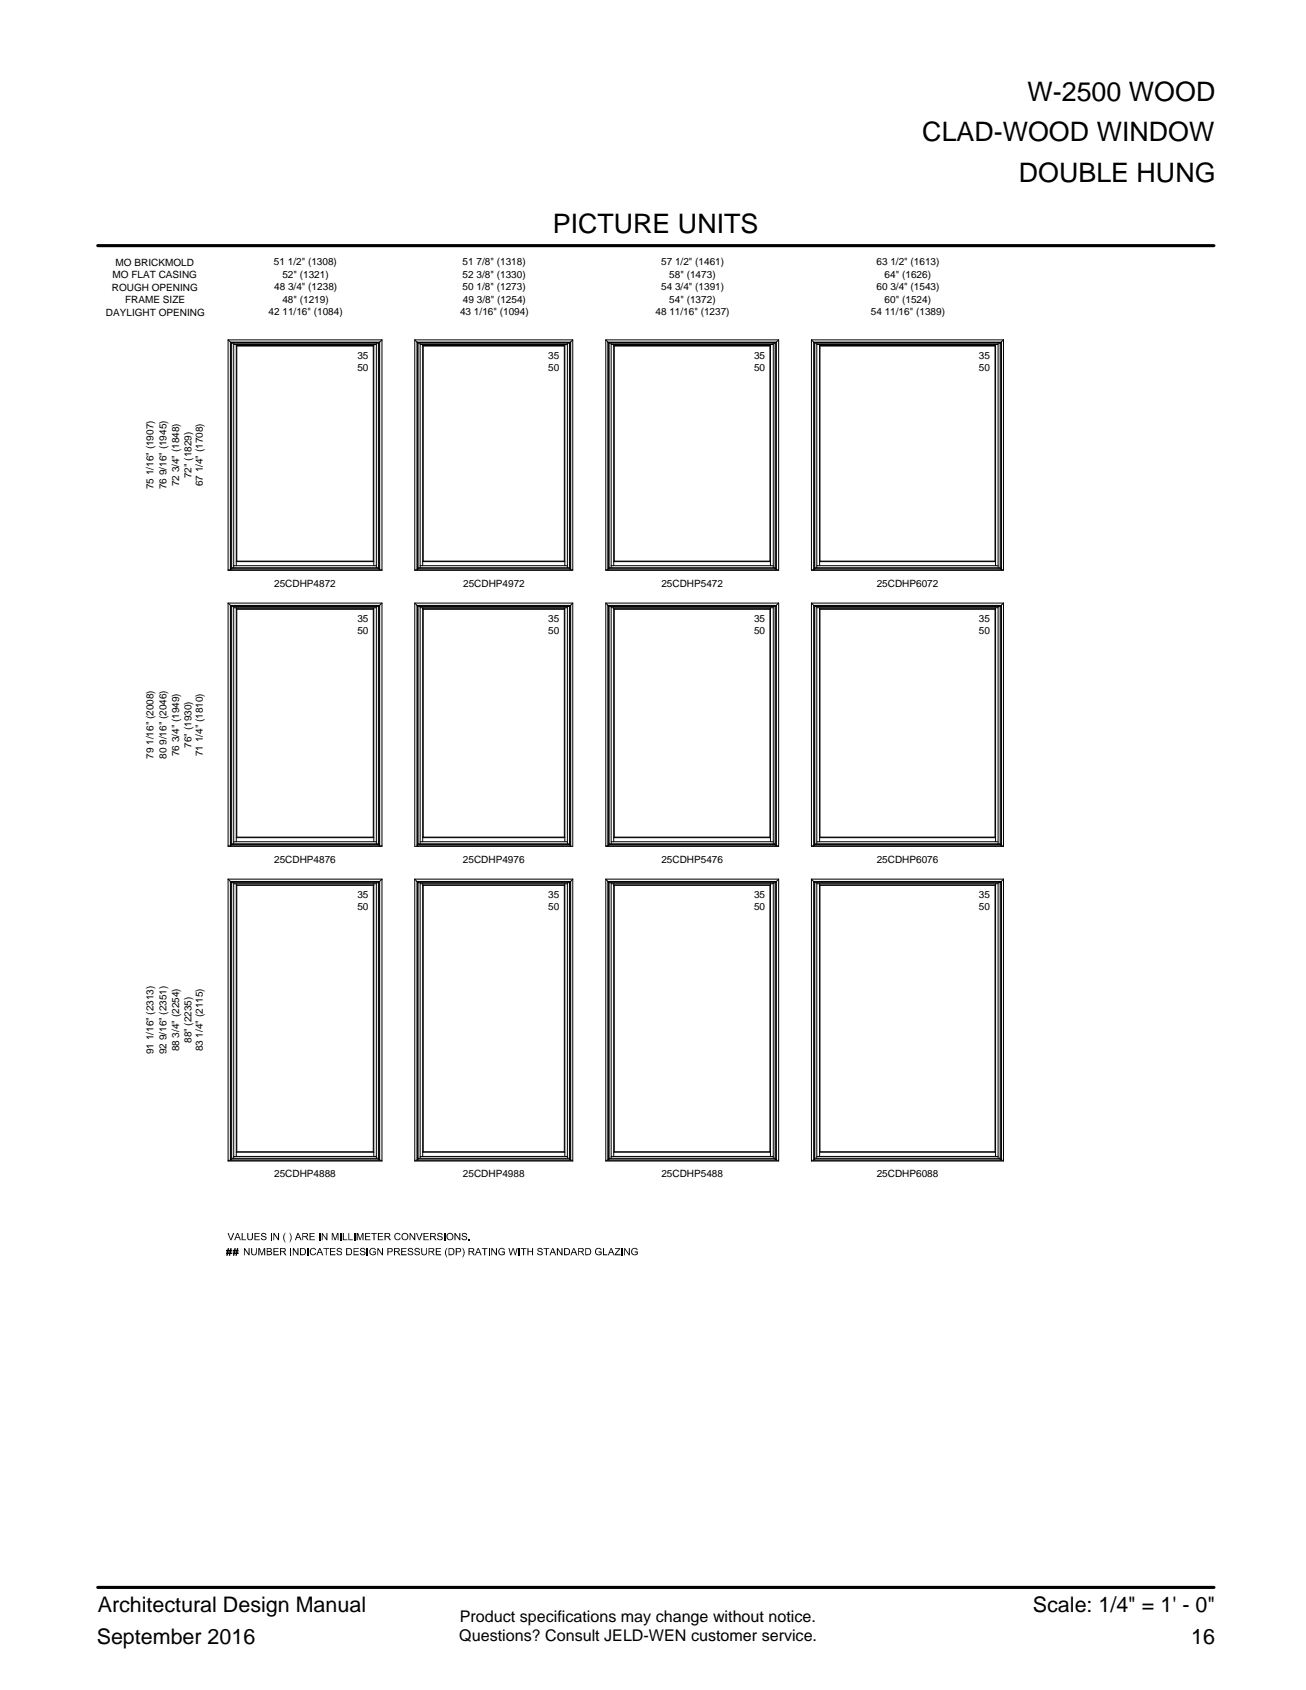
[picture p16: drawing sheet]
<svg xmlns="http://www.w3.org/2000/svg" width="216mm" height="279mm" viewBox="0 0 216 279" stroke-linecap="round" stroke-linejoin="round" font-family="sans-serif">
<defs><g id="words">
<g font-size="4.4">
<text x="169.9" y="16.7">W-2500 WOOD</text>
<text x="152.5" y="23.3">CLAD-WOOD WINDOW</text>
<text x="168.4" y="30.1">DOUBLE HUNG</text>
<text x="91.4" y="38.5">PICTURE UNITS</text>
</g>
<g font-size="3.5">
<text x="16.2" y="266.5">Architectural Design Manual</text>
<text x="170.8" y="266.5">Scale: 1/4&quot; = 1' - 0&quot;</text>
<text x="16" y="271.8">September 2016</text>
<text x="196.9" y="271.8">16</text>
</g>
<g font-size="2.7">
<text x="76" y="268.2">Product specifications may change without notice.</text>
<text x="75.9" y="271.4">Questions? Consult JELD-WEN customer service.</text>
</g>
<g font-size="1.7">
<text x="18.6" y="46">MO FLAT CASING</text>
<text x="19.1" y="43.9">MO BRICKMOLD</text>
<text x="45.3" y="43.9">51 1/2&quot; (1308)</text>
<text x="46.7" y="45.9">52&quot; (1321)</text>
<text x="76.5" y="45.9">52 3/8&quot; (1330)</text>
<text x="76.5" y="43.9">51 7/8&quot; (1318)</text>
<text x="109.3" y="43.9">57 1/2&quot; (1461)</text>
<text x="110.6" y="45.9">58&quot; (1473)</text>
<text x="144.9" y="43.9">63 1/2&quot; (1613)</text>
<text x="146.2" y="45.9">64&quot; (1626)</text>
<text x="17.5" y="52.2">DAYLIGHT OPENING</text>
<text x="18.5" y="48.1">ROUGH OPENING</text>
<text x="20.7" y="50.1">FRAME SIZE</text>
<text x="44.4" y="52.1">42 11/16&quot; (1084)</text>
<text x="45.3" y="48">48 3/4&quot; (1238)</text>
<text x="46.7" y="50.1">48&quot; (1219)</text>
<text x="76.1" y="52.1">43 1/16&quot; (1094)</text>
<text x="76.5" y="48">50 1/8&quot; (1273)</text>
<text x="76.5" y="50.1">49 3/8&quot; (1254)</text>
<text x="108.4" y="52.1">48 11/16&quot; (1237)</text>
<text x="109.3" y="48">54 3/4&quot; (1391)</text>
<text x="110.6" y="50.1">54&quot; (1372)</text>
<text x="144" y="52.1">54 11/16&quot; (1389)</text>
<text x="144.9" y="48">60 3/4&quot; (1543)</text>
<text x="146.2" y="50.1">60&quot; (1524)</text>
<text x="59.1" y="59.3">35</text>
<text x="90.6" y="59.3">35</text>
<text x="124.7" y="59.3">35</text>
<text x="161.8" y="59.3">35</text>
<text x="59.1" y="61.3">50</text>
<text x="90.6" y="61.3">50</text>
<text x="124.7" y="61.3">50</text>
<text x="161.8" y="61.3">50</text>
<text x="25.4" y="80.9" transform="rotate(-90 25.4 80.9)">75 1/16&quot; (1907)</text>
<text x="27.5" y="80.9" transform="rotate(-90 27.5 80.9)">76 9/16&quot; (1945)</text>
<text x="29.6" y="80.4" transform="rotate(-90 29.6 80.4)">72 3/4&quot; (1848)</text>
<text x="31.7" y="79.1" transform="rotate(-90 31.7 79.1)">72&quot; (1829)</text>
<text x="33.6" y="80.4" transform="rotate(-90 33.6 80.4)">67 1/4&quot; (1708)</text>
<text x="45.3" y="97">25CDHP4872</text>
<text x="76.6" y="97">25CDHP4972</text>
<text x="109.3" y="97">25CDHP5472</text>
<text x="144.9" y="97">25CDHP6072</text>
<text x="59.1" y="102.8">35</text>
<text x="59.1" y="104.8">50</text>
<text x="90.6" y="102.8">35</text>
<text x="90.6" y="104.8">50</text>
<text x="124.7" y="102.8">35</text>
<text x="124.7" y="104.8">50</text>
<text x="161.8" y="102.8">35</text>
<text x="161.8" y="104.8">50</text>
<text x="25.4" y="125.4" transform="rotate(-90 25.4 125.4)">79 1/16&quot; (2008)</text>
<text x="27.5" y="125.4" transform="rotate(-90 27.5 125.4)">80 9/16&quot; (2046)</text>
<text x="29.6" y="125" transform="rotate(-90 29.6 125)">76 3/4&quot; (1949)</text>
<text x="31.7" y="123.6" transform="rotate(-90 31.7 123.6)">76&quot; (1930)</text>
<text x="33.6" y="125" transform="rotate(-90 33.6 125)">71 1/4&quot; (1810)</text>
<text x="45.3" y="142.7">25CDHP4876</text>
<text x="76.5" y="142.7">25CDHP4976</text>
<text x="109.3" y="142.7">25CDHP5476</text>
<text x="144.9" y="142.7">25CDHP6076</text>
<text x="59.1" y="148.5">35</text>
<text x="90.6" y="148.5">35</text>
<text x="124.7" y="148.5">35</text>
<text x="161.8" y="148.5">35</text>
<text x="59.1" y="150.5">50</text>
<text x="90.6" y="150.5">50</text>
<text x="124.7" y="150.5">50</text>
<text x="161.8" y="150.5">50</text>
<text x="29.6" y="173.8" transform="rotate(-90 29.6 173.8)">88 3/4&quot; (2254)</text>
<text x="31.7" y="172.4" transform="rotate(-90 31.7 172.4)">88&quot; (2235)</text>
<text x="33.6" y="173.8" transform="rotate(-90 33.6 173.8)">83 1/4&quot; (2115)</text>
<text x="25.4" y="174.3" transform="rotate(-90 25.4 174.3)">91 1/16&quot; (2313)</text>
<text x="27.5" y="174.3" transform="rotate(-90 27.5 174.3)">92 9/16&quot; (2351)</text>
<text x="45.3" y="194.7">25CDHP4888</text>
<text x="76.5" y="194.7">25CDHP4988</text>
<text x="109.3" y="194.7">25CDHP5488</text>
<text x="144.9" y="194.7">25CDHP6088</text>
</g>
</g></defs>
<g fill="none" stroke="#000" stroke-width=".17">
<path d="M37.7 56.2h25.4M37.7 56.2l.6 .5M37.7 56.2v38.1h25.4v-38.1M38.3 56.7h24.3M38.3 56.7v37.3h-.1M38.6 57h23.6M38.6 56.7v37.2M39.1 57v36.5M39.1 57.2v-.1h22.7l-.1 .1M39.1 57.2h22.6M39.1 57.2v35.6M61.7 57.2v35.6"/>
<path d="M61.8 57v36.5M62.2 56.7v37.2M62.6 56.7v37.3h.1M63.1 56.2l-.5 .5M68.6 56.2h26.1M68.6 56.2l.5 .5M68.6 56.2v38.1h26.1v-38.1M69.1 56.7h25M69.1 56.7v37.3h-.1M69.5 57h24.3M69.5 56.7v37.2M69.9 57v36.5"/>
<path d="M70 57.2l-.1-.1h23.5l-.1 .1M70 57.2h23.3M70 57.2v35.6M93.3 57.2v35.6M93.4 57v36.5M93.8 56.7v37.2M94.1 56.7v37.3h.2M94.7 56.2l-.6 .5M100.1 56.2h28.6M100.1 56.2l.6 .5M100.1 56.2v38.1h28.6v-38.1M100.7 56.7h27.4"/>
<path d="M100.7 56.7v37.3h-.1M101 57h26.8M101 56.7v37.2M101.5 57v36.5M101.5 57.2v-.1h25.9l-.1 .1M101.5 57.2h25.8M101.5 57.2v35.6M127.3 57.2v35.6M127.4 57v36.5M127.8 56.7v37.2M128.1 56.7v37.3h.2M128.7 56.2l-.6 .5"/>
<path d="M134.1 56.2h31.8M134.1 56.2l.6 .5M134.1 56.2v38.1h31.8v-38.1M134.7 56.7h30.6M134.7 56.7v37.3h-.1M135 57h30M135 56.7v37.2M135.5 57v36.5M135.5 57.2v-.1h29.1l-.1 .1M135.5 57.2h29M135.5 57.2v35.6M164.5 57.2v35.6"/>
<path d="M164.6 57v36.5M165 56.7v37.2M165.3 56.7v37.3h.2M165.9 56.2l-.6 .5M37.7 94.2h25.4M37.7 99.7h25.4M37.7 99.7l.6 .6M37.7 99.7v40.2h25.4v-40.2M38.1 94.2v-37.6h24.7v37.6M38.1 94.1h.1v-37.5h24.5v37.5h.1M38.3 93.9h24.3M38.3 94h24.3"/>
<path d="M38.6 93.5h23.6M39.1 92.8v.1h22.7l-.1-.1M39.1 92.8h22.6M63.1 99.7l-.5 .6M68.6 94.2h26.1M68.6 99.7h26.1M68.6 99.7l.5 .6M68.6 99.7v40.2h26.1v-40.2M68.9 94.2v-37.6h25.4v37.6M68.9 94.1l.1-37.5h25.3v37.5M69.1 93.9h25M69.1 94h25"/>
<path d="M69.5 93.5h24.3M70 92.8l-.1 .1h23.5l-.1-.1M70 92.8h23.3M94.7 99.7l-.6 .6M100.1 94.2h28.6M100.1 99.7h28.6M100.1 99.7l.6 .6M100.1 99.7v40.2h28.6v-40.2M100.5 94.2v-37.6h27.8v37.6M100.5 94.1h.1v-37.5h27.7v37.5M100.7 93.9h27.4M100.7 94h27.4"/>
<path d="M101 93.5h26.8M101.5 92.8v.1h25.9l-.1-.1M101.5 92.8h25.8M128.7 99.7l-.6 .6M134.1 94.2h31.8M134.1 99.7h31.8M134.1 99.7l.6 .6M134.1 99.7v40.2h31.8v-40.2M134.5 94.2v-37.6h31.1v37.6M134.5 94.1h.1v-37.5h30.9v37.5h.1M134.7 93.9h30.6M134.7 94h30.6"/>
<path d="M135 93.5h30M135.5 92.8v.1h29.1l-.1-.1M135.5 92.8h29M165.9 99.7l-.6 .6M38.3 100.3h24.3M38.3 100.3v39.4h-.1M38.6 100.5h23.6M38.6 100.3v39.2M39.1 100.5v38.7M39.1 100.7v-.1h22.7l-.1 .1M39.1 100.7h22.6M39.1 100.7v37.7"/>
<path d="M61.7 100.7v37.7M61.8 100.5v38.7M62.2 100.3v39.2M62.6 100.3v39.4h.1M69.1 100.3h25M69.1 100.3v39.3M69.5 100.5h24.3M69.5 100.3v39.2M69.9 100.5v38.7M70 100.7l-.1-.1h23.5l-.1 .1M70 100.7h23.3M70 100.7v37.7"/>
<path d="M93.3 100.7v37.7M93.4 100.5v38.7M93.8 100.3v39.2M94.1 100.3v39.3M100.7 100.3h27.4M100.7 100.3v39.4h-.1M101 100.5h26.8M101 100.3v39.2M101.5 100.5v38.7M101.5 100.7v-.1h25.9l-.1 .1M101.5 100.7h25.8M101.5 100.7v37.7"/>
<path d="M127.3 100.7v37.7M127.4 100.5v38.7M127.8 100.3v39.2M128.1 100.3v39.4h.2M134.7 100.3h30.6M134.7 100.3v39.4h-.1M135 100.5h30M135 100.3v39.2M135.5 100.5v38.7M135.5 100.7v-.1h29.1l-.1 .1M135.5 100.7h29M135.5 100.7v37.7"/>
<path d="M164.5 100.7v37.7M164.6 100.5v38.7M165 100.3v39.2M165.3 100.3v39.4h.2M37.7 139.8h25.4M38.1 139.8v-39.7h24.7v39.7M38.1 139.8h.1v-39.6h24.5v39.6h.1M38.3 139.5h24.3M38.3 139.6h24.3M38.6 139.2h23.6M39.1 138.4v.1h22.7l-.1-.1M39.1 138.4h22.6"/>
<path d="M68.9 139.9v-39.8h25.4v39.8M68.9 139.8h25.4M68.9 139.8h.1M69 139.8v-39.6h25.3v39.6M69 139.6h25.3M69 139.7h.1M69.1 139.5h25M69.5 139.2h24.3M70 138.4l-.1 .1h23.5l-.1-.1M70 138.4h23.3M94.1 139.7h.2M94.3 139.8h.1"/>
<path d="M100.1 139.8h28.6M100.5 139.8v-39.7h27.8v39.7M100.5 139.8h.1v-39.6h27.7v39.6M100.7 139.5h27.4M100.7 139.6h27.4M101 139.2h26.8M101.5 138.4v.1h25.9l-.1-.1M101.5 138.4h25.8M134.1 139.8h31.8M134.5 139.8v-39.7h31.1v39.7M134.5 139.8h.1v-39.6h30.9v39.6h.1M134.7 139.5h30.6"/>
<path d="M134.7 139.6h30.6M135 139.2h30M135.5 138.4v.1h29.1l-.1-.1M135.5 138.4h29M37.7 145.3h25.4M37.7 145.3l.6 .6M37.7 145.3v46.7h25.4v-46.7M38.3 145.9h24.3M38.3 145.9v45.8h-.1M38.6 146.1h23.6M38.6 145.9v45.6M39.1 146.1v45.1"/>
<path d="M39.1 146.4v-.1h22.7l-.1 .1M39.1 146.4h22.6M39.1 146.4v44M61.7 146.4v44M61.8 146.1v45.1M62.2 145.9v45.6M62.6 145.9v45.8h.1M63.1 145.3l-.5 .6M68.6 145.3h26.1M68.6 145.3l.5 .6M68.6 145.3v46.7h26.1v-46.7M69.1 145.9h25"/>
<path d="M69.1 145.9v45.8h-.1M69.5 146.1h24.3M69.5 145.9v45.6M69.9 146.1v45.1M70 146.4l-.1-.1h23.5l-.1 .1M70 146.4h23.3M70 146.4v44M93.3 146.4v44M93.4 146.1v45.1M93.8 145.9v45.6M94.1 145.9v45.8h.2M94.7 145.3l-.6 .6"/>
<path d="M100.1 145.3h28.6M100.1 145.3l.6 .6M100.1 145.3v46.7h28.6v-46.7M100.7 145.9h27.4M100.7 145.9v45.8h-.1M101 146.1h26.8M101 145.9v45.6M101.5 146.1v45.1M101.5 146.4v-.1h25.9l-.1 .1M101.5 146.4h25.8M101.5 146.4v44M127.3 146.4v44"/>
<path d="M127.4 146.1v45.1M127.8 145.9v45.6M128.1 145.9v45.8h.2M128.7 145.3l-.6 .6M134.1 145.3h31.8M134.1 145.3l.6 .6M134.1 145.3v46.7h31.8v-46.7M134.7 145.9h30.6M134.7 145.9v45.8h-.1M135 146.1h30M135 145.9v45.6M135.5 146.1v45.1"/>
<path d="M135.5 146.4l29.1-.1-.1 .1M135.5 146.4h29M135.5 146.4v44M164.5 146.4v44M164.6 146.1v45.1M165 145.9v45.6M165.3 145.9v45.8h.2M165.9 145.3l-.6 .6M37.7 191.8h25.4M38.1 191.8v-46.1h24.7v46.1M38.1 191.7h.1v-45.9h24.5v45.9h.1M38.3 191.5h24.3"/>
<path d="M38.3 191.6h24.3M38.6 191.2h23.6M39.1 190.4v.1h22.7l-.1-.1M39.1 190.4h22.6M68.6 191.8h26.1M68.9 191.8v-46.1h25.4v46.1M68.9 191.7l.1-45.9h25.3v45.9M69.1 191.5h25M69.1 191.6h25M69.5 191.2h24.3M70 190.4l-.1 .1h23.5l-.1-.1M70 190.4h23.3"/>
<path d="M100.1 191.8h28.6M100.5 191.8v-46.1h27.8v46.1M100.5 191.7h.1v-45.9h27.7v45.9M100.7 191.5h27.4M100.7 191.6h27.4M101 191.2h26.8M101.5 190.4v.1h25.9l-.1-.1M101.5 190.4h25.8M134.1 191.8h31.8M134.5 191.8v-46.1h31.1v46.1M134.5 191.7h.1v-45.9h30.9v45.9h.1M134.7 191.5h30.6"/>
<path d="M134.7 191.6h30.6M135 191.2h30M135.5 190.4l29.1 .1-.1-.1M135.5 190.4h29"/>
</g>
<g fill="#000">
<path d="M37.6 203.8h.2l.4 1.1 .4-1.1h.1l-.4 1.2h-.2zM39.9 203.8h.2v1.1h.6v.1h-.8zM40.3 206.3h.2l.6 1v-1h.2v1.2h-.2l-.6-.9v.9h-.2zM40.9 203.8h.1v.7a.31 .31 0 0 0 .3 .4 .31 .31 0 0 0 .3-.4v-.7h.2v.9a.46 .46 0 0 1-.6 .3 .46 .46 0 0 1-.3-.5zM42.1 203.8h.8v.2h-.7v.4h.7v.1h-.7v.4h.8v.1h-.9zM41.5 206.3h.2v.7a.32 .32 0 0 0 .3 .4 .32 .32 0 0 0 .3-.4v-.7h.1v.7a.47 .47 0 0 1-.4 .5 .47 .47 0 0 1-.5-.5zM42.7 206.3h.3l.3 1.1 .3-1.1h.2v1.2h-.1v-1l-.4 1h-.1l-.3-1v1h-.2zM43.3 203.9l.5-.1 .2 .3v.1h-.1a.32 .32 0 0 0-.3-.2 .32 .32 0 0 0-.3 .1l.4 .3a.38 .38 0 0 1 .3 .5 .38 .38 0 0 1-.5 .1l-.3-.1-.1-.2 .4 .2a.21 .21 0 0 0 .4-.1 .21 .21 0 0 0-.3-.3 .34 .34 0 0 1-.4-.2 .34 .34 0 0 1 .1-.4zM44.8 203.8h.1v1.2h-.1zM45.2 206.3h.8v.2h-.6v.4h.6v.1h-.6v.4h.7v.1h-.9zM45.2 203.8h.2l.6 1v-1h.1v1.2h-.1l-.7-.9v.9h-.1zM47.1 203.8h.1l-.2 .5v.6l.2 .5-.2-.1-.2-.6v-.4z"/>
<path d="M47.8 203.8h.1l.3 .5v.6l-.3 .5h-.1l.2-.4 .1-.6zM48 206.3h.1v1.2h-.1zM48.4 206.3h.2l.6 1v-1h.1v1.2h-.1l-.7-.9v.9h-.1zM50.8 206.3h.2v1.2h-.2zM51.2 203.8h.8v.2h-.7v.4h.7v.1h-.7v.4h.8v.1h-.9zM51.4 206.4l.3-.1h.3l.2 .3-.1 .1a.43 .43 0 0 0-.7-.1 .43 .43 0 0 0 .1 .7l.4 .1 .2-.3 .2 .1-.4 .3h-.4l-.3-.4zM52.7 203.8h.2v1.2h-.2zM53.2 203.8h.1l.7 1v-1h.1v1.2h-.1l-.7-.9v.9h-.1zM53.5 206.3h.9v.2h-.4v1h-.1v-1h-.4zM54.6 206.3h.8v.2h-.7v.4h.7v.1h-.7v.4h.7v.1h-.8zM54.8 203.8h.3l.3 1.1 .3-1.1h.3v1.2h-.2v-1l-.3 1h-.2l-.3-1v1h-.2zM55.7 206.5l.5-.2 .3 .1v.3h-.1l-.1-.1a.26 .26 0 0 0-.3-.2 .26 .26 0 0 0-.1 .4l.3 .1a.38 .38 0 0 1 .3 .5 .38 .38 0 0 1-.6 .1l-.3-.3 .2-.1a.3 .3 0 0 0 .3 .3 .3 .3 0 0 0 .3-.3l-.6-.2-.1-.2z"/>
<path d="M56.2 203.8h.2v1.2h-.2zM56.7 203.8h.1v1.1h.6v.1h-.7zM57.6 203.8h.1v1.1h.6v.1h-.7zM58.4 206.3h.9v.2h-.7v.4h.7v.1h-.7v.4h.7v.1h-.9zM58.5 203.8h.2v1.2h-.2zM59 203.8h.2l.3 1.1 .4-1.1h.2v1.2h-.2v-1l-.3 1h-.1l-.4-1v1h-.1zM59.6 206.4l.2-.1h.4l.2 .3-.2 .1a.25 .25 0 0 0-.3-.3 .25 .25 0 0 0-.1 .4l.4 .1a.37 .37 0 0 1 .1 .5 .37 .37 0 0 1-.5 .1l-.3-.2v-.1l.1-.1a.3 .3 0 0 0 .4 .3 .3 .3 0 0 0 .2-.3l-.3-.2a.32 .32 0 0 1-.3-.1 .32 .32 0 0 1 0-.4zM60.4 203.8h.8v.2h-.7v.4h.7v.1h-.7v.4h.7v.1h-.8zM60.6 206.3h.2v1.2h-.2zM61.2 206.5l.3-.2a.51 .51 0 0 1 .6 .3h-.1a.39 .39 0 0 0-.5-.1 .39 .39 0 0 0-.3 .4l.1 .3 .2 .2 .5-.1v-.2h-.3v-.2h.4v.5l-.3 .1-.5-.1-.2-.2v-.5zM61.4 203.8h.9v.2h-.4v1h-.1v-1h-.4zM62.4 206.3h.2l.5 1v-1h.2v1.2h-.2l-.6-.9v.9h-.1z"/>
<path d="M62.5 203.8h.8v.2h-.7v.4h.7v.1h-.7v.4h.8v.1h-.9zM65.3 204l.5-.2 .4 .2v.2h-.1a.44 .44 0 0 0-.6-.1 .44 .44 0 0 0-.2 .6 .44 .44 0 0 0 .6 .2l.2-.3 .1 .1-.3 .3h-.4l-.2-.2-.1-.5zM66.3 206.3h.9v.2h-.7v.4h.6v.1h-.6v.4h.7v.1h-.9zM67.5 206.4l.5-.1 .2 .1 .1 .3-.2-.1a.29 .29 0 0 0-.3-.2 .29 .29 0 0 0-.2 .3l.4 .2a.37 .37 0 0 1 .3 .5 .37 .37 0 0 1-.6 .1l-.3-.3 .1-.1a.32 .32 0 0 0 .3 .3 .32 .32 0 0 0 .4-.2l-.5-.3a.31 .31 0 0 1-.2-.5zM67.7 203.8h.1l.7 1v-1h.2v1.2h-.2l-.7-.9v.9h-.1zM68.6 206.5l.5-.2 .2 .1 .1 .3h-.2v-.1a.25 .25 0 0 0-.3-.2 .25 .25 0 0 0-.2 .3l.4 .2a.37 .37 0 0 1 .3 .5 .37 .37 0 0 1-.6 .1l-.3-.3 .2-.1a.3 .3 0 0 0 .3 .3 .3 .3 0 0 0 .2-.3l-.5-.2-.2-.2zM68.8 203.8h.1l.4 1.1 .4-1.1h.2l-.5 1.2h-.2zM70 203.8h.9v.2h-.7v.4h.6v.1h-.6v.4h.7v.1h-.9zM69.6 206.3h.2v.7a.32 .32 0 0 0 .3 .4 .32 .32 0 0 0 .3-.4v-.7h.2v1l-.5 .2a.39 .39 0 0 1-.4-.4zM72 206.3h.9v.2h-.7v.4h.6v.1h-.6v.4h.7v.1h-.9zM72.3 204l.4-.2h.2l.2 .2v.2h-.1a.25 .25 0 0 0-.3-.3 .25 .25 0 0 0-.1 .4l.2 .1a.38 .38 0 0 1 .4 .4 .38 .38 0 0 1-.6 .2l-.3-.1-.1-.2h.2l.2 .2a.25 .25 0 0 0 .3 0 .25 .25 0 0 0 .1-.3 .25 .25 0 0 0-.3-.1l-.1-.1a.32 .32 0 0 1-.3-.4zM73.4 203.8h.2v1.2h-.2z"/>
<path d="M73.8 206.4l.1-.1-.2 .5v.6l.2 .5-.1-.1-.2-.5v-.4zM75.1 203.8h.2l.6 1v-1h.2v1.2h-.2l-.6-.9v.9h-.2zM76.4 203.9l.3-.1h.3l.2 .3v.1h-.2a.28 .28 0 0 0-.2-.2 .28 .28 0 0 0-.3 .2l.4 .2a.36 .36 0 0 1 .3 .5 .36 .36 0 0 1-.5 .1l-.4-.2v-.1h.1a.3 .3 0 0 0 .4 .2 .3 .3 0 0 0 .2-.3l-.3-.1a.34 .34 0 0 1-.3-.2 .34 .34 0 0 1 0-.4zM76.4 206.3l.3 .2 .1 .5v.4l-.3 .5h-.1l.3-.6v-.4zM77.5 204.9h.1v.1h-.1zM79.7 206.3h.9v.2h-.4v1h-.2v-1h-.3zM80.8 206.3h.1v1.2h-.1zM81.2 206.3h.2l.6 1v-1h.2v1.2h-.2l-.6-.9v.9h-.2zM82.5 206.6l.2-.3h.4l.3 .2 .1 .1-.2 .1a.46 .46 0 0 0-.8 .1 .46 .46 0 0 0 .5 .6l.3-.1v-.2h-.3v-.2h.5l-.1 .5-.2 .1h-.5l-.3-.4zM84.1 206.3h.1l.2 1.1 .3-1.1h.2l.3 1.1 .2-1.1h.2l-.4 1.2h-.1l-.3-1-.3 1h-.1zM85.8 206.3h.1v1.2h-.1zM86.1 206.3h.9v.2h-.4v1h-.1v-1h-.4z"/>
<path d="M87.2 206.3h.2v.5h.6v-.5h.1v1.2h-.1v-.6h-.6v.6h-.2zM88.9 206.4l.2-.1h.4l.2 .2v.2h-.1a.28 .28 0 0 0-.3-.3 .28 .28 0 0 0-.3 .3l.5 .2a.36 .36 0 0 1 .2 .5 .36 .36 0 0 1-.6 .1l-.3-.1v-.2l.1-.1 .2 .2a.25 .25 0 0 0 .3 .2 .25 .25 0 0 0 .1-.3 .25 .25 0 0 0-.3-.2l-.1-.1a.27 .27 0 0 1-.3-.2 .27 .27 0 0 1 .1-.3zM89.9 206.3h.9v.2h-.4v1h-.2v-1h-.3zM92.1 206.3h.1l.6 1v-1h.2v1.2h-.2l-.6-.9v.9h-.1zM98.5 206.5l.6-.2 .2 .1 .1 .2-.1 .1-.1-.2-.2-.1a.49 .49 0 0 0-.5 .7 .49 .49 0 0 0 .8 .2v-.2h-.3v-.2h.5v.5l-.3 .1h-.4l-.3-.1-.1-.3zM99.7 206.3h.2v1.1h.5v.1h-.7zM101.7 206.3h.8l-.7 1.1h.8v.1h-1v-.1l.7-.9h-.6zM102.7 206.3h.2v1.2h-.2zM103.2 206.3h.1l.7 1v-1h.1v1.2h-.1l-.7-.9v.9h-.1zM104.5 206.4l.6-.1 .3 .3-.1 .1-.3-.3-.3 .1-.2 .4a.45 .45 0 0 0 .2 .5 .45 .45 0 0 0 .6-.1v-.2h-.4v-.2h.5v.5l-.3 .1h-.3l-.4-.2-.1-.5z"/>
<path d="M37.4 206.6h.2l.1-.3h.2l-.1 .3h.2l.1-.3h.2v.6h-.1v.2h.1v.2h-.2l-.1 .3h-.2l.1-.3h-.2l-.1 .3h-.2v-.5h.1v-.2h-.1zM37.8 206.9l-.1 .2h.2l.1-.2z"/>
<path d="M38.5 206.6h.2l.1-.3h.2l-.1 .3h.2l.1-.3h.2v.6h-.1v.2h.1v.2h-.2l-.1 .3h-.2l.1-.3h-.2l-.1 .3h-.2v-.5h.1v-.2h-.1zM38.9 206.9l-.1 .2h.2l.1-.2z"/>
<path d="M39.2 203.8h.2l.4 1.2h-.1l-.2-.3h-.5l-.1 .3h-.2zM39.3 204l-.2 .5h.4z"/>
<path d="M44.1 206.3h.6a.31 .31 0 0 1 .2 .3 .31 .31 0 0 1-.1 .3 .33 .33 0 0 1 .1 .5 .33 .33 0 0 1-.4 .1h-.4zM44.2 206.5v.3h.3a.19 .19 0 0 0 .3-.2 .19 .19 0 0 0-.3-.1zM44.2 207v.4h.3a.21 .21 0 0 0 .3-.2 .21 .21 0 0 0-.3-.2z"/>
<path d="M46.3 206.3h.5a.33 .33 0 0 1 .4 .3 .33 .33 0 0 1-.3 .4l.5 .5h-.3l-.4-.5h-.2v.5h-.2zM46.5 206.5v.4h.3a.19 .19 0 0 0 .3-.2 .19 .19 0 0 0-.3-.2z"/>
<path d="M49.2 203.8h.1l.6 1.2h-.2l-.2-.3h-.4l-.2 .3h-.1zM49.3 204l-.2 .5h.4z"/>
<path d="M49.6 206.3l.8 .1 .1 .2 .1 .4a.51 .51 0 0 1-.6 .5h-.4zM49.8 206.5v.9h.2a.44 .44 0 0 0 .4-.7l-.2-.2z"/>
<path d="M50 203.8h.5a.33 .33 0 0 1 .4 .3 .33 .33 0 0 1-.3 .4l.4 .5h-.2l-.2-.4-.3-.1h-.2v.5h-.1zM50.1 204v.4h.3a.21 .21 0 0 0 .3-.2 .21 .21 0 0 0-.2-.2z"/>
<path d="M52.8 206.3h.1l.6 1.2h-.3l-.1-.3h-.5l-.1 .3h-.2zM52.9 206.5l-.3 .5h.5z"/>
<path d="M57.2 206.3l.7 .1a.61 .61 0 0 1 .3 .7 .61 .61 0 0 1-.6 .4h-.4zM57.4 206.5v.9h.2a.46 .46 0 0 0 .3-.8l-.1-.1z"/>
<path d="M63.6 203.8h.5a.35 .35 0 0 1 .4 .3 .35 .35 0 0 1-.3 .4l.4 .5h-.2l-.4-.5h-.3v.5h-.1zM63.7 204v.4h.4a.2 .2 0 0 0 .3-.2 .2 .2 0 0 0-.3-.2z"/>
<path d="M64 206.3h.5a.35 .35 0 0 1 .4 .4 .35 .35 0 0 1-.4 .3h-.3v.5h-.2zM64.2 206.5v.4h.3a.22 .22 0 0 0 .3-.2 .22 .22 0 0 0-.3-.2z"/>
<path d="M65.1 206.3h.5a.33 .33 0 0 1 .5 .3 .33 .33 0 0 1-.3 .4l.4 .5h-.2l-.4-.5h-.3v.5h-.2zM65.3 206.5v.4h.3a.2 .2 0 0 0 .3-.2 .2 .2 0 0 0-.2-.2z"/>
<path d="M66.4 204.4a.6 .6 0 0 1 1.2 0 .6 .6 0 0 1-1.2 0zM66.7 204l-.2 .3 .1 .3a.43 .43 0 0 0 .7 .2 .43 .43 0 0 0-.1-.7z"/>
<path d="M70.9 206.3h.5a.33 .33 0 0 1 .4 .3 .33 .33 0 0 1-.4 .4l.5 .5h-.2l-.4-.5h-.3v.5h-.1zM71 206.5v.4h.3a.2 .2 0 0 0 .3-.2 .2 .2 0 0 0-.2-.2z"/>
<path d="M71.1 203.8h.5a.35 .35 0 0 1 .4 .3 .35 .35 0 0 1-.3 .4l.5 .5h-.2l-.5-.5h-.2v.5h-.2zM71.3 204v.4h.3a.2 .2 0 0 0 .3-.2 .2 .2 0 0 0-.2-.2z"/>
<path d="M73.9 204.1l.4-.3 .4 .1 .3 .4-.2 .6-.2 .1-.6-.1-.2-.3zM74.2 204l-.2 .2v.5l.3 .2a.46 .46 0 0 0 .5-.5 .46 .46 0 0 0-.6-.4z"/>
<path d="M74.2 206.3h.6l.2 .2 .1 .6-.2 .3-.7 .1zM74.3 206.5v.9h.2a.45 .45 0 0 0 .5-.5 .45 .45 0 0 0-.5-.4z"/>
<path d="M75.3 206.3h.5a.35 .35 0 0 1 .4 .4 .35 .35 0 0 1-.4 .3h-.3v.5h-.2zM75.5 206.5v.4h.3a.22 .22 0 0 0 .3-.2 .22 .22 0 0 0-.3-.2z"/>
<path d="M77.5 206.3h.5a.33 .33 0 0 1 .4 .3 .33 .33 0 0 1-.4 .4l.5 .5h-.2l-.4-.5h-.3v.5h-.1zM77.6 206.5v.4h.4a.2 .2 0 0 0 .2-.2 .2 .2 0 0 0-.2-.2z"/>
<path d="M79 206.3h.1l.5 1.2h-.2l-.1-.3h-.5l-.1 .3h-.2zM79.1 206.5l-.2 .5h.4z"/>
<path d="M91.3 206.3h.2l.4 1.2h-.1l-.2-.3h-.5l-.1 .3h-.2zM91.3 206.5l-.1 .5h.4z"/>
<path d="M93.2 206.3l.8 .1 .2 .2v.3a.52 .52 0 0 1-.5 .6h-.5zM93.4 206.5v.9h.3a.46 .46 0 0 0 .3-.8l-.2-.1z"/>
<path d="M94.8 206.3h.1l.5 1.2h-.2l-.1-.3h-.5l-.1 .3h-.2zM94.9 206.5l-.3 .5h.5z"/>
<path d="M95.6 206.3h.5a.33 .33 0 0 1 .4 .3 .33 .33 0 0 1-.3 .4l.4 .5h-.2l-.4-.5h-.3v.5h-.1zM95.7 206.5v.4h.3a.2 .2 0 0 0 .3-.2 .2 .2 0 0 0-.2-.2z"/>
<path d="M96.8 206.3h.6l.2 .2 .1 .6-.2 .3-.7 .1zM96.9 206.5v.9h.5l.2-.5a.33 .33 0 0 0-.5-.4z"/>
<path d="M101 206.3h.1l.5 1.2h-.2l-.1-.3h-.5l-.1 .3h-.2zM101 206.5l-.2 .5h.4z"/>
</g>
<path d="M16.2 40.6h184.5M16.2 262.4h184.5" fill="none" stroke="#000" stroke-width=".51"/>
<use href="#words"/>
</svg>
